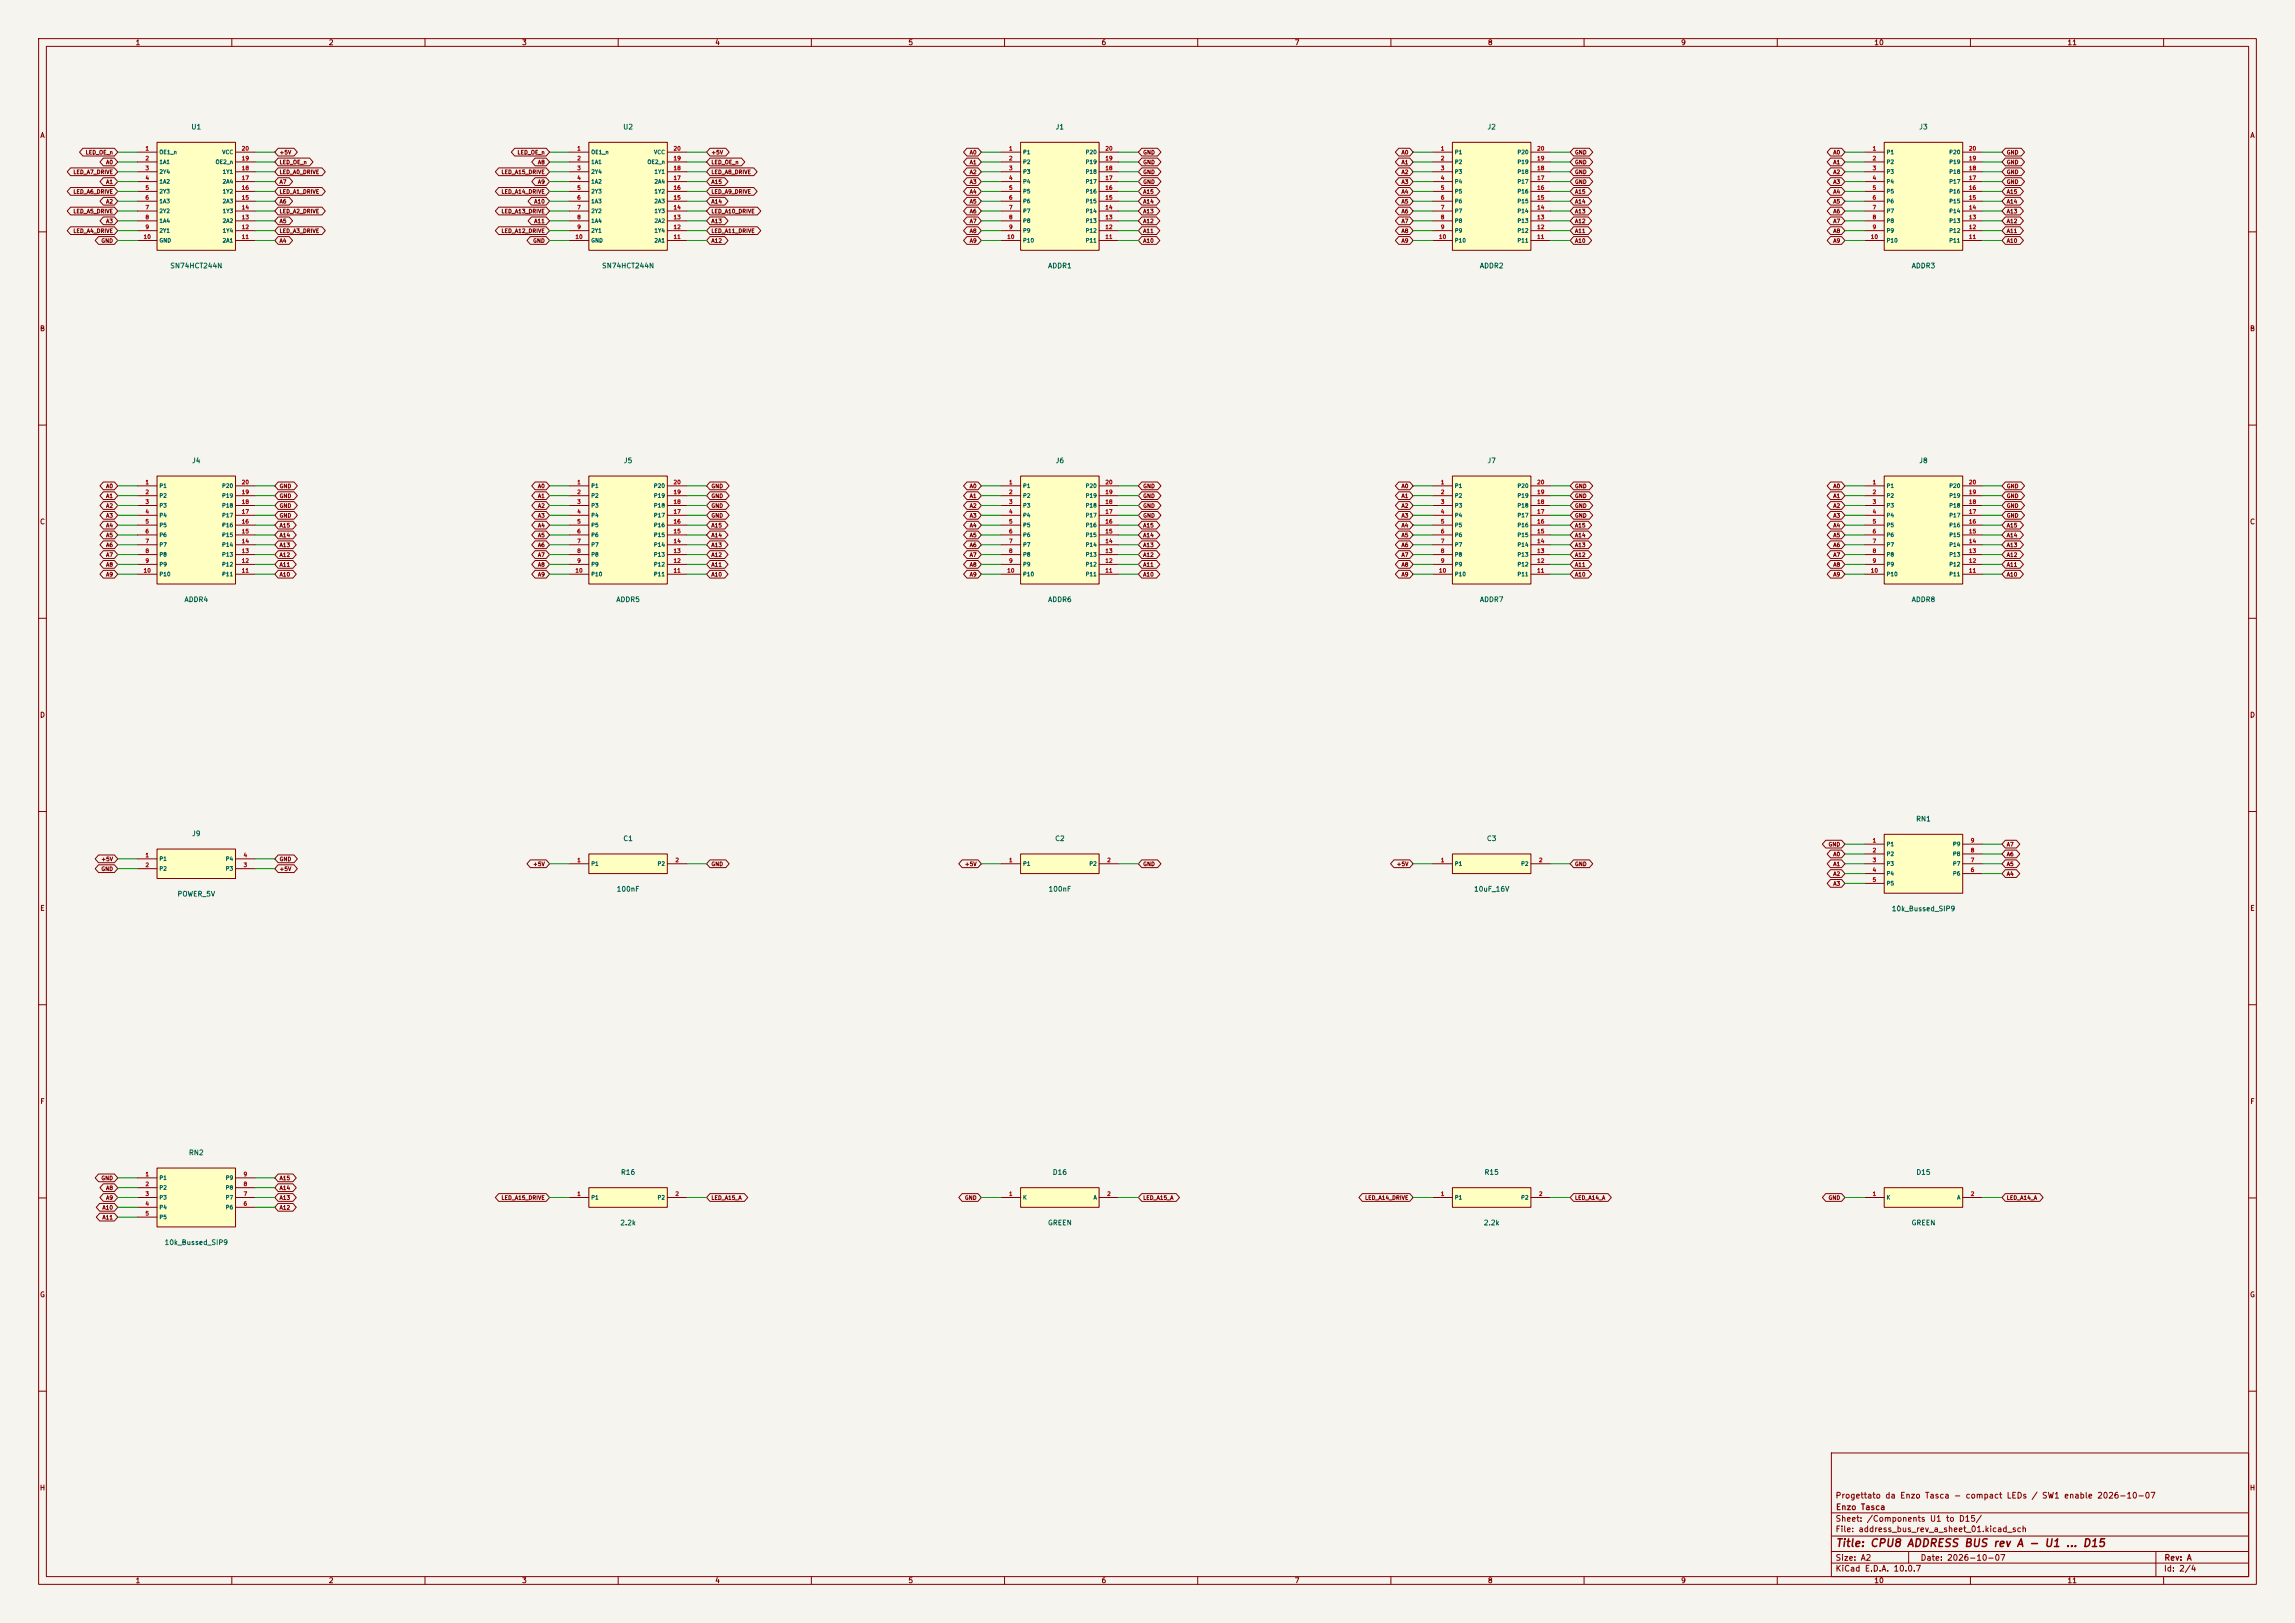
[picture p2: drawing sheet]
<svg xmlns="http://www.w3.org/2000/svg" width="594mm" height="420mm" viewBox="0 0 594 420" stroke-linecap="round" stroke-linejoin="round" font-family="sans-serif">
<defs><g id="words">
<text font-size="2" fill="#840000" x="475" y="400.8">Title: CPU8 ADDRESS BUS rev A - U1 ... D15</text>
<g font-size="1.5" fill="#840000">
<text x="475" y="388.1">Progettato da Enzo Tasca - compact LEDs / SW1 enable 2026-10-07</text>
<text x="475" y="394.1">Sheet: /Components U1 to D15/</text>
<text x="475.1" y="391.1">Enzo Tasca</text>
<text x="475" y="396.8">File: address_bus_rev_a_sheet_01.kicad_sch</text>
<text x="475" y="407">KiCad E.D.A. 10.0.7</text>
<text x="475" y="404.2">Size: A2</text>
<text x="497" y="404.2">Date: 2026-10-07</text>
<text x="560" y="407">Id: 2/4</text>
<text x="560.1" y="404.2">Rev: A</text>
</g>
<g font-size="1.3" fill="#840000">
<text x="35" y="12">1</text>
<text x="85" y="12">2</text>
<text x="135" y="12">3</text>
<text x="185" y="12">4</text>
<text x="235" y="12">5</text>
<text x="285" y="12">6</text>
<text x="335" y="12">7</text>
<text x="385" y="12">8</text>
<text x="435" y="12">9</text>
<text x="485" y="12">10</text>
<text x="535" y="12">11</text>
<text x="10.3" y="36">A</text>
<text x="582.3" y="36">A</text>
<text x="10.2" y="86">B</text>
<text x="582.2" y="86">B</text>
<text x="10.2" y="136">C</text>
<text x="582.2" y="136">C</text>
<text x="10.2" y="186">D</text>
<text x="582.2" y="186">D</text>
<text x="10.3" y="236">E</text>
<text x="582.3" y="236">E</text>
<text x="10.3" y="286">F</text>
<text x="582.3" y="286">F</text>
<text x="10.2" y="336">G</text>
<text x="582.2" y="336">G</text>
<text x="10.2" y="386">H</text>
<text x="582.2" y="386">H</text>
<text x="35" y="410">1</text>
<text x="85" y="410">2</text>
<text x="135" y="410">3</text>
<text x="185" y="410">4</text>
<text x="235" y="410">5</text>
<text x="285" y="410">6</text>
<text x="335" y="410">7</text>
<text x="385" y="410">8</text>
<text x="435" y="410">9</text>
<text x="485" y="410">10</text>
<text x="535" y="410">11</text>
</g>
<g font-size="1.3" fill="#006464">
<text x="49.4" y="33.8">U1</text>
<text x="161.2" y="33.8">U2</text>
<text x="273.1" y="33.8">J1</text>
<text x="384.9" y="33.8">J2</text>
<text x="496.6" y="33.8">J3</text>
<text x="43.9" y="69.7">SN74HCT244N</text>
<text x="155.7" y="69.7">SN74HCT244N</text>
<text x="271.1" y="69.7">ADDR1</text>
<text x="382.9" y="69.7">ADDR2</text>
<text x="494.7" y="69.7">ADDR3</text>
<text x="49.6" y="120.2">J4</text>
<text x="161.3" y="120.2">J5</text>
<text x="273.1" y="120.2">J6</text>
<text x="384.9" y="120.2">J7</text>
<text x="496.6" y="120.2">J8</text>
<text x="47.6" y="156.1">ADDR4</text>
<text x="159.4" y="156.1">ADDR5</text>
<text x="271.1" y="156.1">ADDR6</text>
<text x="382.9" y="156.1">ADDR7</text>
<text x="494.7" y="156.1">ADDR8</text>
<text x="495.8" y="212.9">RN1</text>
<text x="49.6" y="216.7">J9</text>
<text x="161.2" y="217.9">C1</text>
<text x="273" y="217.9">C2</text>
<text x="384.7" y="217.9">C3</text>
<text x="45.8" y="232.3">POWER_5V</text>
<text x="159.5" y="231">100nF</text>
<text x="271.3" y="231">100nF</text>
<text x="381.4" y="231">10uF_16V</text>
<text x="489.5" y="236.1">10k_Bussed_SIP9</text>
<text x="48.8" y="299.2">RN2</text>
<text x="160.6" y="304.3">R16</text>
<text x="272.3" y="304.3">D16</text>
<text x="384.1" y="304.3">R15</text>
<text x="495.9" y="304.3">D15</text>
<text x="160.4" y="317.4">2.2k</text>
<text x="271.1" y="317.4">GREEN</text>
<text x="383.9" y="317.4">2.2k</text>
<text x="494.6" y="317.4">GREEN</text>
<text x="42.5" y="322.5">10k_Bussed_SIP9</text>
</g>
<g font-size="1" fill="#840000">
<text x="22.1" y="40.2">LED_OE_n</text>
<text x="72.2" y="40.2">+5V</text>
<text x="133.8" y="40.2">LED_OE_n</text>
<text x="184" y="40.2">+5V</text>
<text x="250.9" y="40.2">A0</text>
<text x="295.8" y="40.2">GND</text>
<text x="362.6" y="40.2">A0</text>
<text x="407.5" y="40.2">GND</text>
<text x="474.4" y="40.2">A0</text>
<text x="519.3" y="40.2">GND</text>
<text x="18.9" y="45.3">LED_A7_DRIVE</text>
<text x="27.3" y="42.7">A0</text>
<text x="27.3" y="47.8">A1</text>
<text x="72.2" y="47.8">A7</text>
<text x="72.2" y="45.3">LED_A0_DRIVE</text>
<text x="72.2" y="42.7">LED_OE_n</text>
<text x="129.7" y="45.3">LED_A15_DRIVE</text>
<text x="139.1" y="42.7">A8</text>
<text x="139.1" y="47.8">A9</text>
<text x="184" y="47.8">A15</text>
<text x="184" y="45.3">LED_A8_DRIVE</text>
<text x="184" y="42.7">LED_OE_n</text>
<text x="250.9" y="47.8">A3</text>
<text x="250.9" y="45.3">A2</text>
<text x="250.9" y="42.7">A1</text>
<text x="295.8" y="47.8">GND</text>
<text x="295.8" y="45.3">GND</text>
<text x="295.8" y="42.7">GND</text>
<text x="362.6" y="42.7">A1</text>
<text x="362.6" y="45.3">A2</text>
<text x="362.6" y="47.8">A3</text>
<text x="407.5" y="42.7">GND</text>
<text x="407.5" y="45.3">GND</text>
<text x="407.5" y="47.8">GND</text>
<text x="474.4" y="47.8">A3</text>
<text x="474.4" y="45.3">A2</text>
<text x="474.4" y="42.7">A1</text>
<text x="519.3" y="42.7">GND</text>
<text x="519.3" y="45.3">GND</text>
<text x="519.3" y="47.8">GND</text>
<text x="18.9" y="50.4">LED_A6_DRIVE</text>
<text x="27.3" y="52.9">A2</text>
<text x="72.2" y="52.9">A6</text>
<text x="72.2" y="50.4">LED_A1_DRIVE</text>
<text x="129.7" y="50.4">LED_A14_DRIVE</text>
<text x="138.2" y="52.9">A10</text>
<text x="184" y="52.9">A14</text>
<text x="184" y="50.4">LED_A9_DRIVE</text>
<text x="250.9" y="52.9">A5</text>
<text x="250.9" y="50.4">A4</text>
<text x="295.8" y="52.9">A14</text>
<text x="295.8" y="50.4">A15</text>
<text x="362.6" y="50.4">A4</text>
<text x="362.6" y="52.9">A5</text>
<text x="407.5" y="50.4">A15</text>
<text x="407.5" y="52.9">A14</text>
<text x="474.4" y="52.9">A5</text>
<text x="474.4" y="50.4">A4</text>
<text x="519.3" y="50.4">A15</text>
<text x="519.3" y="52.9">A14</text>
<text x="18.9" y="55.4">LED_A5_DRIVE</text>
<text x="27.3" y="58">A3</text>
<text x="72.2" y="58">A5</text>
<text x="72.2" y="55.4">LED_A2_DRIVE</text>
<text x="129.7" y="55.4">LED_A13_DRIVE</text>
<text x="138.2" y="58">A11</text>
<text x="184" y="58">A13</text>
<text x="184" y="55.4">LED_A10_DRIVE</text>
<text x="250.9" y="58">A7</text>
<text x="250.9" y="55.4">A6</text>
<text x="295.8" y="58">A12</text>
<text x="295.8" y="55.4">A13</text>
<text x="362.6" y="55.4">A6</text>
<text x="362.6" y="58">A7</text>
<text x="407.5" y="58">A12</text>
<text x="407.5" y="55.4">A13</text>
<text x="474.4" y="58">A7</text>
<text x="474.4" y="55.4">A6</text>
<text x="519.3" y="55.4">A13</text>
<text x="519.3" y="58">A12</text>
<text x="18.9" y="60.5">LED_A4_DRIVE</text>
<text x="26.1" y="63.1">GND</text>
<text x="72.2" y="63.1">A4</text>
<text x="72.2" y="60.5">LED_A3_DRIVE</text>
<text x="129.7" y="60.5">LED_A12_DRIVE</text>
<text x="137.9" y="63.1">GND</text>
<text x="184" y="63.1">A12</text>
<text x="184" y="60.5">LED_A11_DRIVE</text>
<text x="250.9" y="60.5">A8</text>
<text x="250.9" y="63.1">A9</text>
<text x="295.8" y="63.1">A10</text>
<text x="295.8" y="60.5">A11</text>
<text x="362.6" y="60.5">A8</text>
<text x="362.6" y="63.1">A9</text>
<text x="407.5" y="63.1">A10</text>
<text x="407.5" y="60.5">A11</text>
<text x="474.4" y="63.1">A9</text>
<text x="474.4" y="60.5">A8</text>
<text x="519.3" y="60.5">A11</text>
<text x="519.3" y="63.1">A10</text>
<text x="27.3" y="126.6">A0</text>
<text x="27.3" y="129.1">A1</text>
<text x="27.3" y="131.6">A2</text>
<text x="72.2" y="131.6">GND</text>
<text x="72.2" y="129.1">GND</text>
<text x="72.2" y="126.6">GND</text>
<text x="139.1" y="126.6">A0</text>
<text x="139.1" y="129.1">A1</text>
<text x="139.1" y="131.6">A2</text>
<text x="184" y="129.1">GND</text>
<text x="184" y="131.6">GND</text>
<text x="184" y="126.6">GND</text>
<text x="250.9" y="126.6">A0</text>
<text x="250.9" y="129.1">A1</text>
<text x="250.9" y="131.6">A2</text>
<text x="295.8" y="131.6">GND</text>
<text x="295.8" y="129.1">GND</text>
<text x="295.8" y="126.6">GND</text>
<text x="362.6" y="131.6">A2</text>
<text x="362.6" y="129.1">A1</text>
<text x="362.6" y="126.6">A0</text>
<text x="407.5" y="131.6">GND</text>
<text x="407.5" y="126.6">GND</text>
<text x="407.5" y="129.1">GND</text>
<text x="474.4" y="131.6">A2</text>
<text x="474.4" y="126.6">A0</text>
<text x="474.4" y="129.1">A1</text>
<text x="519.3" y="131.6">GND</text>
<text x="519.3" y="126.6">GND</text>
<text x="519.3" y="129.1">GND</text>
<text x="27.3" y="134.2">A3</text>
<text x="27.3" y="136.7">A4</text>
<text x="72.2" y="136.7">A15</text>
<text x="72.2" y="134.2">GND</text>
<text x="139.1" y="134.2">A3</text>
<text x="139.1" y="136.7">A4</text>
<text x="184" y="134.2">GND</text>
<text x="184" y="136.7">A15</text>
<text x="250.9" y="134.2">A3</text>
<text x="250.9" y="136.7">A4</text>
<text x="295.8" y="136.7">A15</text>
<text x="295.8" y="134.2">GND</text>
<text x="362.6" y="136.7">A4</text>
<text x="362.6" y="134.2">A3</text>
<text x="407.5" y="134.2">GND</text>
<text x="407.5" y="136.7">A15</text>
<text x="474.4" y="134.2">A3</text>
<text x="474.4" y="136.7">A4</text>
<text x="519.3" y="134.2">GND</text>
<text x="519.3" y="136.7">A15</text>
<text x="27.3" y="139.3">A5</text>
<text x="27.3" y="141.8">A6</text>
<text x="72.2" y="141.8">A13</text>
<text x="72.2" y="139.3">A14</text>
<text x="139.1" y="139.3">A5</text>
<text x="139.1" y="141.8">A6</text>
<text x="184" y="139.3">A14</text>
<text x="184" y="141.8">A13</text>
<text x="250.9" y="139.3">A5</text>
<text x="250.9" y="141.8">A6</text>
<text x="295.8" y="141.8">A13</text>
<text x="295.8" y="139.3">A14</text>
<text x="362.6" y="141.8">A6</text>
<text x="362.6" y="139.3">A5</text>
<text x="407.5" y="139.3">A14</text>
<text x="407.5" y="141.8">A13</text>
<text x="474.4" y="141.8">A6</text>
<text x="474.4" y="139.3">A5</text>
<text x="519.3" y="139.3">A14</text>
<text x="519.3" y="141.8">A13</text>
<text x="27.3" y="144.3">A7</text>
<text x="27.3" y="146.9">A8</text>
<text x="27.3" y="149.4">A9</text>
<text x="72.2" y="149.4">A10</text>
<text x="72.2" y="146.9">A11</text>
<text x="72.2" y="144.3">A12</text>
<text x="139.1" y="144.3">A7</text>
<text x="139.1" y="146.9">A8</text>
<text x="139.1" y="149.4">A9</text>
<text x="184" y="144.3">A12</text>
<text x="184" y="146.9">A11</text>
<text x="184" y="149.4">A10</text>
<text x="250.9" y="144.3">A7</text>
<text x="250.9" y="146.9">A8</text>
<text x="250.9" y="149.4">A9</text>
<text x="295.8" y="149.4">A10</text>
<text x="295.8" y="146.9">A11</text>
<text x="295.8" y="144.3">A12</text>
<text x="362.6" y="149.4">A9</text>
<text x="362.6" y="146.9">A8</text>
<text x="362.6" y="144.3">A7</text>
<text x="407.5" y="149.4">A10</text>
<text x="407.5" y="144.3">A12</text>
<text x="407.5" y="146.9">A11</text>
<text x="474.4" y="144.3">A7</text>
<text x="474.4" y="149.4">A9</text>
<text x="474.4" y="146.9">A8</text>
<text x="519.3" y="144.3">A12</text>
<text x="519.3" y="146.9">A11</text>
<text x="519.3" y="149.4">A10</text>
<text x="473.1" y="219.3">GND</text>
<text x="474.4" y="221.8">A0</text>
<text x="519.3" y="219.3">A7</text>
<text x="519.3" y="221.8">A6</text>
<text x="26.1" y="223.1">+5V</text>
<text x="26.1" y="225.6">GND</text>
<text x="72.2" y="223.1">GND</text>
<text x="72.2" y="225.6">+5V</text>
<text x="137.9" y="224.3">+5V</text>
<text x="184" y="224.3">GND</text>
<text x="249.6" y="224.3">+5V</text>
<text x="295.8" y="224.3">GND</text>
<text x="361.4" y="224.3">+5V</text>
<text x="407.5" y="224.3">GND</text>
<text x="474.4" y="226.9">A2</text>
<text x="474.4" y="224.3">A1</text>
<text x="519.3" y="226.9">A4</text>
<text x="519.3" y="224.3">A5</text>
<text x="474.4" y="229.4">A3</text>
<text x="26.1" y="305.6">GND</text>
<text x="72.2" y="305.6">A15</text>
<text x="27.3" y="310.7">A9</text>
<text x="27.3" y="308.2">A8</text>
<text x="72.2" y="308.2">A14</text>
<text x="72.2" y="310.7">A13</text>
<text x="129.7" y="310.7">LED_A15_DRIVE</text>
<text x="184" y="310.7">LED_A15_A</text>
<text x="249.6" y="310.7">GND</text>
<text x="295.8" y="310.7">LED_A15_A</text>
<text x="353.2" y="310.7">LED_A14_DRIVE</text>
<text x="407.5" y="310.7">LED_A14_A</text>
<text x="473.1" y="310.7">GND</text>
<text x="519.3" y="310.7">LED_A14_A</text>
<text x="26.4" y="315.8">A11</text>
<text x="26.4" y="313.2">A10</text>
<text x="72.2" y="313.2">A12</text>
</g>
<g font-size="1" fill="#a90000">
<text x="37.5" y="39.2">1</text>
<text x="37.5" y="41.7">2</text>
<text x="62.4" y="41.7">19</text>
<text x="62.4" y="39.2">20</text>
<text x="149.3" y="39.2">1</text>
<text x="149.3" y="41.7">2</text>
<text x="174.2" y="41.7">19</text>
<text x="174.2" y="39.2">20</text>
<text x="261" y="39.2">1</text>
<text x="261" y="41.7">2</text>
<text x="286" y="41.7">19</text>
<text x="286" y="39.2">20</text>
<text x="372.8" y="39.2">1</text>
<text x="372.8" y="41.7">2</text>
<text x="397.7" y="41.7">19</text>
<text x="397.7" y="39.2">20</text>
<text x="484.6" y="39.2">1</text>
<text x="484.6" y="41.7">2</text>
<text x="509.5" y="41.7">19</text>
<text x="509.5" y="39.2">20</text>
<text x="37.5" y="44.3">3</text>
<text x="37.5" y="46.8">4</text>
<text x="62.4" y="46.8">17</text>
<text x="62.4" y="44.3">18</text>
<text x="149.3" y="44.3">3</text>
<text x="149.3" y="46.8">4</text>
<text x="174.2" y="46.8">17</text>
<text x="174.2" y="44.3">18</text>
<text x="261" y="44.3">3</text>
<text x="261" y="46.8">4</text>
<text x="286" y="46.8">17</text>
<text x="286" y="44.3">18</text>
<text x="372.8" y="44.3">3</text>
<text x="372.8" y="46.8">4</text>
<text x="397.7" y="46.8">17</text>
<text x="397.7" y="44.3">18</text>
<text x="484.6" y="44.3">3</text>
<text x="484.6" y="46.8">4</text>
<text x="509.5" y="46.8">17</text>
<text x="509.5" y="44.3">18</text>
<text x="37.5" y="49.3">5</text>
<text x="37.5" y="51.9">6</text>
<text x="62.4" y="51.9">15</text>
<text x="62.4" y="49.3">16</text>
<text x="149.3" y="49.3">5</text>
<text x="149.3" y="51.9">6</text>
<text x="174.2" y="51.9">15</text>
<text x="174.2" y="49.3">16</text>
<text x="261" y="49.3">5</text>
<text x="261" y="51.9">6</text>
<text x="286" y="51.9">15</text>
<text x="286" y="49.3">16</text>
<text x="372.8" y="49.3">5</text>
<text x="372.8" y="51.9">6</text>
<text x="397.7" y="51.9">15</text>
<text x="397.7" y="49.3">16</text>
<text x="484.6" y="49.3">5</text>
<text x="484.6" y="51.9">6</text>
<text x="509.5" y="51.9">15</text>
<text x="509.5" y="49.3">16</text>
<text x="37.5" y="54.4">7</text>
<text x="37.5" y="57">8</text>
<text x="37.5" y="59.5">9</text>
<text x="62.4" y="59.5">12</text>
<text x="62.4" y="57">13</text>
<text x="62.4" y="54.4">14</text>
<text x="149.3" y="54.4">7</text>
<text x="149.3" y="57">8</text>
<text x="149.3" y="59.5">9</text>
<text x="174.2" y="59.5">12</text>
<text x="174.2" y="57">13</text>
<text x="174.2" y="54.4">14</text>
<text x="261" y="54.4">7</text>
<text x="261" y="57">8</text>
<text x="261" y="59.5">9</text>
<text x="286" y="59.5">12</text>
<text x="286" y="57">13</text>
<text x="286" y="54.4">14</text>
<text x="372.8" y="54.4">7</text>
<text x="372.8" y="57">8</text>
<text x="372.8" y="59.5">9</text>
<text x="397.7" y="59.5">12</text>
<text x="397.7" y="57">13</text>
<text x="397.7" y="54.4">14</text>
<text x="484.6" y="54.4">7</text>
<text x="484.6" y="57">8</text>
<text x="484.6" y="59.5">9</text>
<text x="509.5" y="59.5">12</text>
<text x="509.5" y="57">13</text>
<text x="509.5" y="54.4">14</text>
<text x="37" y="62">10</text>
<text x="62.4" y="62">11</text>
<text x="148.8" y="62">10</text>
<text x="174.2" y="62">11</text>
<text x="260.6" y="62">10</text>
<text x="286" y="62">11</text>
<text x="372.3" y="62">10</text>
<text x="397.7" y="62">11</text>
<text x="484.1" y="62">10</text>
<text x="509.5" y="62">11</text>
<text x="37.5" y="125.5">1</text>
<text x="62.4" y="125.5">20</text>
<text x="149.3" y="125.5">1</text>
<text x="174.2" y="125.5">20</text>
<text x="261" y="125.5">1</text>
<text x="286" y="125.5">20</text>
<text x="372.8" y="125.5">1</text>
<text x="397.7" y="125.5">20</text>
<text x="484.6" y="125.5">1</text>
<text x="509.5" y="125.5">20</text>
<text x="37.5" y="128.1">2</text>
<text x="37.5" y="130.6">3</text>
<text x="62.4" y="130.6">18</text>
<text x="62.4" y="128.1">19</text>
<text x="149.3" y="128.1">2</text>
<text x="149.3" y="130.6">3</text>
<text x="174.2" y="130.6">18</text>
<text x="174.2" y="128.1">19</text>
<text x="261" y="128.1">2</text>
<text x="261" y="130.6">3</text>
<text x="286" y="130.6">18</text>
<text x="286" y="128.1">19</text>
<text x="372.8" y="128.1">2</text>
<text x="372.8" y="130.6">3</text>
<text x="397.7" y="130.6">18</text>
<text x="397.7" y="128.1">19</text>
<text x="484.6" y="128.1">2</text>
<text x="484.6" y="130.6">3</text>
<text x="509.5" y="130.6">18</text>
<text x="509.5" y="128.1">19</text>
<text x="37.5" y="133.2">4</text>
<text x="37.5" y="135.7">5</text>
<text x="62.4" y="135.7">16</text>
<text x="62.4" y="133.2">17</text>
<text x="149.3" y="133.2">4</text>
<text x="149.3" y="135.7">5</text>
<text x="174.2" y="135.7">16</text>
<text x="174.2" y="133.2">17</text>
<text x="261" y="133.2">4</text>
<text x="261" y="135.7">5</text>
<text x="286" y="135.7">16</text>
<text x="286" y="133.2">17</text>
<text x="372.8" y="133.2">4</text>
<text x="372.8" y="135.7">5</text>
<text x="397.7" y="135.7">16</text>
<text x="397.7" y="133.2">17</text>
<text x="484.6" y="133.2">4</text>
<text x="484.6" y="135.7">5</text>
<text x="509.5" y="135.7">16</text>
<text x="509.5" y="133.2">17</text>
<text x="37.5" y="138.2">6</text>
<text x="37.5" y="140.8">7</text>
<text x="37.5" y="143.3">8</text>
<text x="62.4" y="143.3">13</text>
<text x="62.4" y="140.8">14</text>
<text x="62.4" y="138.2">15</text>
<text x="149.3" y="138.2">6</text>
<text x="149.3" y="140.8">7</text>
<text x="149.3" y="143.3">8</text>
<text x="174.2" y="143.3">13</text>
<text x="174.2" y="140.8">14</text>
<text x="174.2" y="138.2">15</text>
<text x="261" y="138.2">6</text>
<text x="261" y="140.8">7</text>
<text x="261" y="143.3">8</text>
<text x="286" y="143.3">13</text>
<text x="286" y="140.8">14</text>
<text x="286" y="138.2">15</text>
<text x="372.8" y="138.2">6</text>
<text x="372.8" y="140.8">7</text>
<text x="372.8" y="143.3">8</text>
<text x="397.7" y="143.3">13</text>
<text x="397.7" y="140.8">14</text>
<text x="397.7" y="138.2">15</text>
<text x="484.6" y="138.2">6</text>
<text x="484.6" y="140.8">7</text>
<text x="484.6" y="143.3">8</text>
<text x="509.5" y="143.3">13</text>
<text x="509.5" y="140.8">14</text>
<text x="509.5" y="138.2">15</text>
<text x="37" y="148.4">10</text>
<text x="37.5" y="145.9">9</text>
<text x="62.4" y="148.4">11</text>
<text x="62.4" y="145.9">12</text>
<text x="148.8" y="148.4">10</text>
<text x="149.3" y="145.9">9</text>
<text x="174.2" y="148.4">11</text>
<text x="174.2" y="145.9">12</text>
<text x="260.6" y="148.4">10</text>
<text x="261" y="145.9">9</text>
<text x="286" y="148.4">11</text>
<text x="286" y="145.9">12</text>
<text x="372.3" y="148.4">10</text>
<text x="372.8" y="145.9">9</text>
<text x="397.7" y="148.4">11</text>
<text x="397.7" y="145.9">12</text>
<text x="484.1" y="148.4">10</text>
<text x="484.6" y="145.9">9</text>
<text x="509.5" y="148.4">11</text>
<text x="509.5" y="145.9">12</text>
<text x="484.6" y="218.3">1</text>
<text x="484.6" y="220.8">2</text>
<text x="510" y="220.8">8</text>
<text x="510" y="218.3">9</text>
<text x="37.5" y="222.1">1</text>
<text x="37.5" y="224.6">2</text>
<text x="62.9" y="224.6">3</text>
<text x="62.9" y="222.1">4</text>
<text x="149.3" y="223.3">1</text>
<text x="174.7" y="223.3">2</text>
<text x="261" y="223.3">1</text>
<text x="286.4" y="223.3">2</text>
<text x="372.8" y="223.3">1</text>
<text x="398.2" y="223.3">2</text>
<text x="484.6" y="223.3">3</text>
<text x="484.6" y="225.9">4</text>
<text x="510" y="225.9">6</text>
<text x="510" y="223.3">7</text>
<text x="484.6" y="228.4">5</text>
<text x="37.5" y="304.6">1</text>
<text x="62.9" y="304.6">9</text>
<text x="37.5" y="307.2">2</text>
<text x="37.5" y="309.7">3</text>
<text x="62.9" y="309.7">7</text>
<text x="62.9" y="307.2">8</text>
<text x="149.3" y="309.7">1</text>
<text x="174.7" y="309.7">2</text>
<text x="261" y="309.7">1</text>
<text x="286.4" y="309.7">2</text>
<text x="372.8" y="309.7">1</text>
<text x="398.2" y="309.7">2</text>
<text x="484.6" y="309.7">1</text>
<text x="510" y="309.7">2</text>
<text x="37.5" y="312.2">4</text>
<text x="37.5" y="314.8">5</text>
<text x="62.9" y="312.2">6</text>
</g>
<g font-size="1" fill="#006464">
<text x="41.1" y="40.1">OE1_n</text>
<text x="57.4" y="40.1">VCC</text>
<text x="152.9" y="40.1">OE1_n</text>
<text x="169.2" y="40.1">VCC</text>
<text x="264.7" y="40.1">P1</text>
<text x="280.9" y="40.1">P20</text>
<text x="376.4" y="40.1">P1</text>
<text x="392.6" y="40.1">P20</text>
<text x="488.2" y="40.1">P1</text>
<text x="504.4" y="40.1">P20</text>
<text x="41.1" y="42.7">1A1</text>
<text x="41.1" y="45.2">2Y4</text>
<text x="41.1" y="47.7">1A2</text>
<text x="55.7" y="42.7">OE2_n</text>
<text x="57.5" y="47.7">2A4</text>
<text x="57.5" y="45.2">1Y1</text>
<text x="152.9" y="42.7">1A1</text>
<text x="152.9" y="45.2">2Y4</text>
<text x="152.9" y="47.7">1A2</text>
<text x="167.4" y="42.7">OE2_n</text>
<text x="169.3" y="47.7">2A4</text>
<text x="169.3" y="45.2">1Y1</text>
<text x="264.7" y="42.7">P2</text>
<text x="264.7" y="45.2">P3</text>
<text x="264.7" y="47.7">P4</text>
<text x="280.9" y="47.7">P17</text>
<text x="280.9" y="45.2">P18</text>
<text x="280.9" y="42.7">P19</text>
<text x="376.4" y="42.7">P2</text>
<text x="376.4" y="45.2">P3</text>
<text x="376.4" y="47.7">P4</text>
<text x="392.6" y="47.7">P17</text>
<text x="392.6" y="45.2">P18</text>
<text x="392.6" y="42.7">P19</text>
<text x="488.2" y="42.7">P2</text>
<text x="488.2" y="45.2">P3</text>
<text x="488.2" y="47.7">P4</text>
<text x="504.4" y="47.7">P17</text>
<text x="504.4" y="45.2">P18</text>
<text x="504.4" y="42.7">P19</text>
<text x="41.1" y="50.3">2Y3</text>
<text x="41.1" y="52.8">1A3</text>
<text x="57.5" y="52.8">2A3</text>
<text x="57.5" y="50.3">1Y2</text>
<text x="152.9" y="50.3">2Y3</text>
<text x="152.9" y="52.8">1A3</text>
<text x="169.3" y="52.8">2A3</text>
<text x="169.3" y="50.3">1Y2</text>
<text x="264.7" y="50.3">P5</text>
<text x="264.7" y="52.8">P6</text>
<text x="280.9" y="52.8">P15</text>
<text x="280.9" y="50.3">P16</text>
<text x="376.4" y="50.3">P5</text>
<text x="376.4" y="52.8">P6</text>
<text x="392.6" y="52.8">P15</text>
<text x="392.6" y="50.3">P16</text>
<text x="488.2" y="50.3">P5</text>
<text x="488.2" y="52.8">P6</text>
<text x="504.4" y="52.8">P15</text>
<text x="504.4" y="50.3">P16</text>
<text x="41.1" y="55.4">2Y2</text>
<text x="41.1" y="57.9">1A4</text>
<text x="57.5" y="57.9">2A2</text>
<text x="57.5" y="55.4">1Y3</text>
<text x="152.9" y="55.4">2Y2</text>
<text x="152.9" y="57.9">1A4</text>
<text x="169.3" y="57.9">2A2</text>
<text x="169.3" y="55.4">1Y3</text>
<text x="264.7" y="55.4">P7</text>
<text x="264.7" y="57.9">P8</text>
<text x="280.9" y="57.9">P13</text>
<text x="280.9" y="55.4">P14</text>
<text x="376.4" y="55.4">P7</text>
<text x="376.4" y="57.9">P8</text>
<text x="392.6" y="57.9">P13</text>
<text x="392.6" y="55.4">P14</text>
<text x="488.2" y="55.4">P7</text>
<text x="488.2" y="57.9">P8</text>
<text x="504.4" y="57.9">P13</text>
<text x="504.4" y="55.4">P14</text>
<text x="41.1" y="60.4">2Y1</text>
<text x="41.1" y="63">GND</text>
<text x="57.5" y="63">2A1</text>
<text x="57.5" y="60.4">1Y4</text>
<text x="152.9" y="60.4">2Y1</text>
<text x="152.9" y="63">GND</text>
<text x="169.3" y="63">2A1</text>
<text x="169.3" y="60.4">1Y4</text>
<text x="264.7" y="60.4">P9</text>
<text x="264.7" y="63">P10</text>
<text x="280.9" y="63">P11</text>
<text x="280.9" y="60.4">P12</text>
<text x="376.4" y="60.4">P9</text>
<text x="376.4" y="63">P10</text>
<text x="392.6" y="63">P11</text>
<text x="392.6" y="60.4">P12</text>
<text x="488.2" y="60.4">P9</text>
<text x="488.2" y="63">P10</text>
<text x="504.4" y="63">P11</text>
<text x="504.4" y="60.4">P12</text>
<text x="41.1" y="126.5">P1</text>
<text x="41.1" y="129">P2</text>
<text x="41.1" y="131.6">P3</text>
<text x="57.4" y="131.6">P18</text>
<text x="57.4" y="129">P19</text>
<text x="57.4" y="126.5">P20</text>
<text x="152.9" y="126.5">P1</text>
<text x="152.9" y="129">P2</text>
<text x="152.9" y="131.6">P3</text>
<text x="169.1" y="131.6">P18</text>
<text x="169.1" y="129">P19</text>
<text x="169.1" y="126.5">P20</text>
<text x="264.7" y="126.5">P1</text>
<text x="264.7" y="129">P2</text>
<text x="264.7" y="131.6">P3</text>
<text x="280.9" y="131.6">P18</text>
<text x="280.9" y="129">P19</text>
<text x="280.9" y="126.5">P20</text>
<text x="376.4" y="126.5">P1</text>
<text x="376.4" y="129">P2</text>
<text x="376.4" y="131.6">P3</text>
<text x="392.6" y="131.6">P18</text>
<text x="392.6" y="129">P19</text>
<text x="392.6" y="126.5">P20</text>
<text x="488.2" y="126.5">P1</text>
<text x="488.2" y="129">P2</text>
<text x="488.2" y="131.6">P3</text>
<text x="504.4" y="131.6">P18</text>
<text x="504.4" y="129">P19</text>
<text x="504.4" y="126.5">P20</text>
<text x="41.1" y="134.1">P4</text>
<text x="41.1" y="136.6">P5</text>
<text x="57.4" y="136.6">P16</text>
<text x="57.4" y="134.1">P17</text>
<text x="152.9" y="134.1">P4</text>
<text x="152.9" y="136.6">P5</text>
<text x="169.1" y="136.6">P16</text>
<text x="169.1" y="134.1">P17</text>
<text x="264.7" y="134.1">P4</text>
<text x="264.7" y="136.6">P5</text>
<text x="280.9" y="136.6">P16</text>
<text x="280.9" y="134.1">P17</text>
<text x="376.4" y="134.1">P4</text>
<text x="376.4" y="136.6">P5</text>
<text x="392.6" y="136.6">P16</text>
<text x="392.6" y="134.1">P17</text>
<text x="488.2" y="134.1">P4</text>
<text x="488.2" y="136.6">P5</text>
<text x="504.4" y="136.6">P16</text>
<text x="504.4" y="134.1">P17</text>
<text x="41.1" y="139.2">P6</text>
<text x="41.1" y="141.7">P7</text>
<text x="57.4" y="141.7">P14</text>
<text x="57.4" y="139.2">P15</text>
<text x="152.9" y="139.2">P6</text>
<text x="152.9" y="141.7">P7</text>
<text x="169.1" y="141.7">P14</text>
<text x="169.1" y="139.2">P15</text>
<text x="264.7" y="139.2">P6</text>
<text x="264.7" y="141.7">P7</text>
<text x="280.9" y="141.7">P14</text>
<text x="280.9" y="139.2">P15</text>
<text x="376.4" y="139.2">P6</text>
<text x="376.4" y="141.7">P7</text>
<text x="392.6" y="141.7">P14</text>
<text x="392.6" y="139.2">P15</text>
<text x="488.2" y="139.2">P6</text>
<text x="488.2" y="141.7">P7</text>
<text x="504.4" y="141.7">P14</text>
<text x="504.4" y="139.2">P15</text>
<text x="41.1" y="144.3">P8</text>
<text x="41.1" y="146.8">P9</text>
<text x="41.1" y="149.3">P10</text>
<text x="57.4" y="149.3">P11</text>
<text x="57.4" y="146.8">P12</text>
<text x="57.4" y="144.3">P13</text>
<text x="152.9" y="144.3">P8</text>
<text x="152.9" y="146.8">P9</text>
<text x="152.9" y="149.3">P10</text>
<text x="169.1" y="149.3">P11</text>
<text x="169.1" y="146.8">P12</text>
<text x="169.1" y="144.3">P13</text>
<text x="264.7" y="144.3">P8</text>
<text x="264.7" y="146.8">P9</text>
<text x="264.7" y="149.3">P10</text>
<text x="280.9" y="149.3">P11</text>
<text x="280.9" y="146.8">P12</text>
<text x="280.9" y="144.3">P13</text>
<text x="376.4" y="144.3">P8</text>
<text x="376.4" y="146.8">P9</text>
<text x="376.4" y="149.3">P10</text>
<text x="392.6" y="149.3">P11</text>
<text x="392.6" y="146.8">P12</text>
<text x="392.6" y="144.3">P13</text>
<text x="488.2" y="144.3">P8</text>
<text x="488.2" y="146.8">P9</text>
<text x="488.2" y="149.3">P10</text>
<text x="504.4" y="149.3">P11</text>
<text x="504.4" y="146.8">P12</text>
<text x="504.4" y="144.3">P13</text>
<text x="488.2" y="219.2">P1</text>
<text x="488.2" y="221.7">P2</text>
<text x="505.3" y="221.7">P8</text>
<text x="505.3" y="219.2">P9</text>
<text x="41.1" y="223">P1</text>
<text x="41.1" y="225.5">P2</text>
<text x="58.3" y="225.5">P3</text>
<text x="58.3" y="223">P4</text>
<text x="152.9" y="224.3">P1</text>
<text x="170.1" y="224.3">P2</text>
<text x="264.7" y="224.3">P1</text>
<text x="281.8" y="224.3">P2</text>
<text x="376.4" y="224.3">P1</text>
<text x="393.6" y="224.3">P2</text>
<text x="488.2" y="224.3">P3</text>
<text x="488.2" y="226.8">P4</text>
<text x="505.3" y="226.8">P6</text>
<text x="505.3" y="224.3">P7</text>
<text x="488.2" y="229.4">P5</text>
<text x="41.1" y="305.6">P1</text>
<text x="58.3" y="305.6">P9</text>
<text x="41.1" y="308.1">P2</text>
<text x="41.1" y="310.6">P3</text>
<text x="58.3" y="310.6">P7</text>
<text x="58.3" y="308.1">P8</text>
<text x="152.9" y="310.6">P1</text>
<text x="170.1" y="310.6">P2</text>
<text x="264.7" y="310.6">K</text>
<text x="282.9" y="310.6">A</text>
<text x="376.4" y="310.6">P1</text>
<text x="393.6" y="310.6">P2</text>
<text x="488.2" y="310.6">K</text>
<text x="506.4" y="310.6">A</text>
<text x="41.1" y="313.2">P4</text>
<text x="41.1" y="315.7">P5</text>
<text x="58.3" y="313.2">P6</text>
</g>
</g></defs>
<path d="M0 0h594v420h-594z" fill="#f5f4ef" stroke="#f5f4ef" stroke-width=".26"/>
<g fill="none" stroke="#840000" stroke-width=".26">
<path d="M10 10h574v400h-574zM12 12h570v396h-570zM60 10v2M110 10v2M160 10v2M210 10v2M260 10v2M310 10v2M360 10v2M410 10v2M460 10v2M510 10v2"/>
<path d="M560 10v2M10 60h2M582 60h2M10 110h2M582 110h2M10 160h2M582 160h2M10 210h2M582 210h2M10 260h2M582 260h2M10 310h2"/>
<path d="M582 310h2M10 360h2M474 376h108v32h-108zM582 360h2M474 397.5h108M474 391.5h108M60 408v2M110 408v2M160 408v2M210 408v2M260 408v2M310 408v2"/>
<path d="M360 408v2M410 408v2M460 408v2M474 404.5h108M474 401.5h108M494 401.5v3M510 408v2M558 401.5v6.5M560 408v2"/>
</g>
<path d="M264.2 36.8h20.3v28h-20.3z" fill="#ffffc2"/>
<g fill="none" stroke="#840000" stroke-width=".26">
<path d="M259.1 39.4h5.1M264.2 36.8h20.3v28h-20.3zM284.5 39.4h5.1M259.1 41.9h5.1M259.1 44.5h5.1M259.1 47h5.1M259.1 49.5h5.1M259.1 52.1h5.1M259.1 54.6h5.1M259.1 57.2h5.1M259.1 59.7h5.1M284.5 41.9h5.1"/>
<path d="M284.5 44.5h5.1M284.5 47h5.1M284.5 49.5h5.1M284.5 52.1h5.1M284.5 54.6h5.1M284.5 57.2h5.1M284.5 59.7h5.1M259.1 62.2h5.1M284.5 62.2h5.1"/>
</g>
<path d="M487.7 215.9h20.3v15.2h-20.3z" fill="#ffffc2"/>
<path d="M482.6 218.4h5.1M487.7 215.9h20.3v15.2h-20.3zM508 218.4h5.1M482.6 221h5.1M482.6 223.5h5.1M482.6 226.1h5.1M482.6 228.6h5.1M508 221h5.1M508 223.5h5.1M508 226.1h5.1" fill="none" stroke="#840000" stroke-width=".26"/>
<path d="M487.7 123.2h20.3v27.9h-20.3z" fill="#ffffc2"/>
<g fill="none" stroke="#840000" stroke-width=".26">
<path d="M482.6 125.7h5.1M482.6 128.3h5.1M482.6 130.8h5.1M482.6 133.4h5.1M482.6 135.9h5.1M482.6 138.4h5.1M487.7 123.2h20.3v27.9h-20.3zM508 125.7h5.1M508 128.3h5.1M508 130.8h5.1M508 133.4h5.1M508 135.9h5.1"/>
<path d="M508 138.4h5.1M482.6 141h5.1M482.6 143.5h5.1M482.6 146.1h5.1M482.6 148.6h5.1M508 141h5.1M508 143.5h5.1M508 146.1h5.1M508 148.6h5.1"/>
</g>
<path d="M375.9 307.3h20.3v5.1h-20.3z" fill="#ffffc2"/>
<path d="M370.8 309.9h5.1M375.9 307.3h20.3v5.1h-20.3zM396.2 309.9h5.1" fill="none" stroke="#840000" stroke-width=".26"/>
<path d="M375.9 221h20.3v5.1h-20.3z" fill="#ffffc2"/>
<path d="M370.8 223.5h5.1M375.9 221h20.3v5.1h-20.3zM396.2 223.5h5.1" fill="none" stroke="#840000" stroke-width=".26"/>
<path d="M487.7 36.8h20.3v28h-20.3z" fill="#ffffc2"/>
<g fill="none" stroke="#840000" stroke-width=".26">
<path d="M482.6 39.4h5.1M487.7 36.8h20.3v28h-20.3zM508 39.4h5.1M482.6 41.9h5.1M482.6 44.5h5.1M482.6 47h5.1M482.6 49.5h5.1M482.6 52.1h5.1M482.6 54.6h5.1M482.6 57.2h5.1M482.6 59.7h5.1M508 41.9h5.1"/>
<path d="M508 44.5h5.1M508 47h5.1M508 49.5h5.1M508 52.1h5.1M508 54.6h5.1M508 57.2h5.1M508 59.7h5.1M482.6 62.2h5.1M508 62.2h5.1"/>
</g>
<path d="M264.2 307.3h20.3v5.1h-20.3z" fill="#ffffc2"/>
<path d="M259.1 309.9h5.1M264.2 307.3h20.3v5.1h-20.3zM284.5 309.9h5.1" fill="none" stroke="#840000" stroke-width=".26"/>
<path d="M264.2 221h20.3v5.1h-20.3z" fill="#ffffc2"/>
<path d="M259.1 223.5h5.1M264.2 221h20.3v5.1h-20.3zM284.5 223.5h5.1" fill="none" stroke="#840000" stroke-width=".26"/>
<path d="M152.4 307.3h20.3v5.1h-20.3z" fill="#ffffc2"/>
<path d="M147.3 309.9h5.1M152.4 307.3h20.3v5.1h-20.3zM172.7 309.9h5.1" fill="none" stroke="#840000" stroke-width=".26"/>
<path d="M40.6 302.3h20.4v15.2h-20.4z" fill="#ffffc2"/>
<path d="M35.6 304.8h5M35.6 307.3h5M35.6 309.9h5M35.6 312.4h5M35.6 315h5M40.6 302.3h20.4v15.2h-20.4zM61 304.8h5M61 307.3h5M61 309.9h5M61 312.4h5" fill="none" stroke="#840000" stroke-width=".26"/>
<path d="M152.4 221h20.3v5.1h-20.3z" fill="#ffffc2"/>
<path d="M147.3 223.5h5.1M152.4 221h20.3v5.1h-20.3zM172.7 223.5h5.1" fill="none" stroke="#840000" stroke-width=".26"/>
<path d="M40.6 219.7h20.4v7.6h-20.4z" fill="#ffffc2"/>
<path d="M40.6 219.7h20.4v7.6h-20.4zM35.6 222.3h5M35.6 224.8h5M61 222.3h5M61 224.8h5" fill="none" stroke="#840000" stroke-width=".26"/>
<path d="M487.7 307.3h20.3v5.1h-20.3z" fill="#ffffc2"/>
<path d="M482.6 309.9h5.1M487.7 307.3h20.3v5.1h-20.3zM508 309.9h5.1" fill="none" stroke="#840000" stroke-width=".26"/>
<path d="M152.4 123.2h20.3v27.9h-20.3z" fill="#ffffc2"/>
<g fill="none" stroke="#840000" stroke-width=".26">
<path d="M147.3 125.7h5.1M147.3 128.3h5.1M147.3 130.8h5.1M147.3 133.4h5.1M147.3 135.9h5.1M147.3 138.4h5.1M152.4 123.2h20.3v27.9h-20.3zM172.7 125.7h5.1M172.7 128.3h5.1M172.7 130.8h5.1M172.7 133.4h5.1M172.7 135.9h5.1"/>
<path d="M172.7 138.4h5.1M147.3 141h5.1M147.3 143.5h5.1M147.3 146.1h5.1M147.3 148.6h5.1M172.7 141h5.1M172.7 143.5h5.1M172.7 146.1h5.1M172.7 148.6h5.1"/>
</g>
<path d="M40.6 123.2h20.4v27.9h-20.4z" fill="#ffffc2"/>
<g fill="none" stroke="#840000" stroke-width=".26">
<path d="M35.6 125.7h5M35.6 128.3h5M35.6 130.8h5M35.6 133.4h5M35.6 135.9h5M35.6 138.4h5M40.6 123.2h20.4v27.9h-20.4zM61 125.7h5M61 128.3h5M61 130.8h5M61 133.4h5M61 135.9h5"/>
<path d="M61 138.4h5M35.6 141h5M35.6 143.5h5M35.6 146.1h5M35.6 148.6h5M61 141h5M61 143.5h5M61 146.1h5M61 148.6h5"/>
</g>
<path d="M152.4 36.8h20.3v28h-20.3z" fill="#ffffc2"/>
<g fill="none" stroke="#840000" stroke-width=".26">
<path d="M147.3 39.4h5.1M152.4 36.8h20.3v28h-20.3zM172.7 39.4h5.1M147.3 41.9h5.1M147.3 44.5h5.1M147.3 47h5.1M147.3 49.5h5.1M147.3 52.1h5.1M147.3 54.6h5.1M147.3 57.2h5.1M147.3 59.7h5.1M172.7 41.9h5.1"/>
<path d="M172.7 44.5h5.1M172.7 47h5.1M172.7 49.5h5.1M172.7 52.1h5.1M172.7 54.6h5.1M172.7 57.2h5.1M172.7 59.7h5.1M147.3 62.2h5.1M172.7 62.2h5.1"/>
</g>
<path d="M40.6 36.8h20.4v28h-20.4z" fill="#ffffc2"/>
<g fill="none" stroke="#840000" stroke-width=".26">
<path d="M35.6 39.4h5M40.6 36.8h20.4v28h-20.4zM61 39.4h5M35.6 41.9h5M35.6 44.5h5M35.6 47h5M35.6 49.5h5M35.6 52.1h5M35.6 54.6h5M35.6 57.2h5M35.6 59.7h5M61 41.9h5"/>
<path d="M61 44.5h5M61 47h5M61 49.5h5M61 52.1h5M61 54.6h5M61 57.2h5M61 59.7h5M35.6 62.2h5M61 62.2h5"/>
</g>
<path d="M264.2 123.2h20.3v27.9h-20.3z" fill="#ffffc2"/>
<g fill="none" stroke="#840000" stroke-width=".26">
<path d="M259.1 125.7h5.1M259.1 128.3h5.1M259.1 130.8h5.1M259.1 133.4h5.1M259.1 135.9h5.1M259.1 138.4h5.1M264.2 123.2h20.3v27.9h-20.3zM284.5 125.7h5.1M284.5 128.3h5.1M284.5 130.8h5.1M284.5 133.4h5.1M284.5 135.9h5.1"/>
<path d="M284.5 138.4h5.1M259.1 141h5.1M259.1 143.5h5.1M259.1 146.1h5.1M259.1 148.6h5.1M284.5 141h5.1M284.5 143.5h5.1M284.5 146.1h5.1M284.5 148.6h5.1"/>
</g>
<path d="M375.9 123.2h20.3v27.9h-20.3z" fill="#ffffc2"/>
<g fill="none" stroke="#840000" stroke-width=".26">
<path d="M370.8 125.7h5.1M370.8 128.3h5.1M370.8 130.8h5.1M370.8 133.4h5.1M370.8 135.9h5.1M370.8 138.4h5.1M375.9 123.2h20.3v27.9h-20.3zM396.2 125.7h5.1M396.2 128.3h5.1M396.2 130.8h5.1M396.2 133.4h5.1M396.2 135.9h5.1"/>
<path d="M396.2 138.4h5.1M370.8 141h5.1M370.8 143.5h5.1M370.8 146.1h5.1M370.8 148.6h5.1M396.2 141h5.1M396.2 143.5h5.1M396.2 146.1h5.1M396.2 148.6h5.1"/>
</g>
<path d="M375.9 36.8h20.3v28h-20.3z" fill="#ffffc2"/>
<g fill="none" stroke="#840000" stroke-width=".26">
<path d="M21.5 38.4h8.1l.9 1-.9 1h-8.1l-.9-1zM72 38.4h4.1l.9 1-.9 1h-4.1l-.9-1zM133.2 38.4h8.2l.8 1-.8 1h-8.2l-.9-1zM183.8 38.4h4.1l.8 1-.8 1h-4.1l-.9-1zM250.3 38.4h2.8l.9 1-.9 1h-2.8l-.9-1zM295.5 38.4h4.1l.9 1-.9 1h-4.1l-.9-1zM362 38.4h2.9l.9 1-.9 1h-2.9l-.8-1zM370.8 39.4h5.1M375.9 36.8h20.3v28h-20.3zM396.2 39.4h5.1M407.3 38.4h4.1l.8 1-.8 1h-4.1l-.9-1zM473.8 38.4h2.8l.9 1-.9 1h-2.8l-.9-1z"/>
<path d="M519 38.4h4.1l.9 1-.9 1h-4.1l-.8-1zM18.3 43.4h11.3l.9 1.1-.9 1h-11.3l-.9-1zM18.3 48.5h11.3l.9 1-.9 1h-11.3l-.9-1zM18.3 53.6h11.3l.9 1-.9 1h-11.3l-.9-1zM18.3 58.7h11.3l.9 1-.9 1h-11.3l-.9-1zM26.7 40.9h2.9l.9 1-.9 1h-2.9l-.8-1zM26.7 46h2.9l.9 1-.9 1h-2.9l-.8-1zM26.7 51.1h2.9l.9 1-.9 1h-2.9l-.8-1zM26.7 56.1h2.9l.9 1.1-.9 1h-2.9l-.8-1zM72 58.7h11.3l.9 1-.9 1h-11.3l-.9-1zM72 56.1h2.9l.8 1.1-.8 1h-2.9l-.9-1zM72 53.6h11.3l.9 1-.9 1h-11.3l-.9-1z"/>
<path d="M72 51.1h2.9l.8 1-.8 1h-2.9l-.9-1zM72 48.5h11.3l.9 1-.9 1h-11.3l-.9-1zM72 46h2.9l.8 1-.8 1h-2.9l-.9-1zM72 43.4h11.3l.9 1.1-.9 1h-11.3l-.9-1zM72 40.9h8.1l.9 1-.9 1h-8.1l-.9-1zM129.1 43.4h12.3l.8 1.1-.8 1h-12.3l-.9-1zM129.1 48.5h12.3l.8 1-.8 1h-12.3l-.9-1zM129.1 53.6h12.3l.8 1-.8 1h-12.3l-.9-1zM129.1 58.7h12.3l.8 1-.8 1h-12.3l-.9-1zM137.6 51.1h3.8l.8 1-.8 1h-3.8l-.9-1zM137.6 56.1h3.8l.8 1.1-.8 1h-3.8l-.9-1zM138.5 40.9h2.9l.8 1-.8 1h-2.9l-.9-1z"/>
<path d="M138.5 46h2.9l.8 1-.8 1h-2.9l-.9-1zM183.8 58.7h12.2l.9 1-.9 1h-12.2l-.9-1zM183.8 56.1h3.8l.8 1.1-.8 1h-3.8l-.9-1zM183.8 53.6h12.2l.9 1-.9 1h-12.2l-.9-1zM183.8 51.1h3.8l.8 1-.8 1h-3.8l-.9-1zM183.8 48.5h11.3l.9 1-.9 1h-11.3l-.9-1zM183.8 46h3.8l.8 1-.8 1h-3.8l-.9-1zM183.8 43.4h11.3l.9 1.1-.9 1h-11.3l-.9-1zM183.8 40.9h8.1l.9 1-.9 1h-8.1l-.9-1zM250.3 56.1h2.8l.9 1.1-.9 1h-2.8l-.9-1zM250.3 58.7h2.8l.9 1-.9 1h-2.8l-.9-1zM250.3 53.6h2.8l.9 1-.9 1h-2.8l-.9-1z"/>
<path d="M250.3 51.1h2.8l.9 1-.9 1h-2.8l-.9-1zM250.3 48.5h2.8l.9 1-.9 1h-2.8l-.9-1zM250.3 46h2.8l.9 1-.9 1h-2.8l-.9-1zM250.3 43.4h2.8l.9 1.1-.9 1h-2.8l-.9-1zM250.3 40.9h2.8l.9 1-.9 1h-2.8l-.9-1zM295.5 58.7h3.8l.9 1-.9 1h-3.8l-.9-1zM295.5 56.1h3.8l.9 1.1-.9 1h-3.8l-.9-1zM295.5 53.6h3.8l.9 1-.9 1h-3.8l-.9-1zM295.5 51.1h3.8l.9 1-.9 1h-3.8l-.9-1zM295.5 48.5h3.8l.9 1-.9 1h-3.8l-.9-1zM295.5 46h4.1l.9 1-.9 1h-4.1l-.9-1zM295.5 43.4h4.1l.9 1.1-.9 1h-4.1l-.9-1z"/>
<path d="M295.5 40.9h4.1l.9 1-.9 1h-4.1l-.9-1zM362 40.9h2.9l.9 1-.9 1h-2.9l-.8-1zM362 43.4h2.9l.9 1.1-.9 1h-2.9l-.8-1zM362 46h2.9l.9 1-.9 1h-2.9l-.8-1zM362 48.5h2.9l.9 1-.9 1h-2.9l-.8-1zM362 51.1h2.9l.9 1-.9 1h-2.9l-.8-1zM362 53.6h2.9l.9 1-.9 1h-2.9l-.8-1zM362 56.1h2.9l.9 1.1-.9 1h-2.9l-.8-1zM362 58.7h2.9l.9 1-.9 1h-2.9l-.8-1zM370.8 41.9h5.1M370.8 44.5h5.1M370.8 47h5.1"/>
<path d="M370.8 49.5h5.1M370.8 52.1h5.1M370.8 54.6h5.1M370.8 57.2h5.1M370.8 59.7h5.1M396.2 41.9h5.1M396.2 44.5h5.1M396.2 47h5.1M396.2 49.5h5.1M396.2 52.1h5.1M396.2 54.6h5.1M396.2 57.2h5.1"/>
<path d="M396.2 59.7h5.1M407.3 58.7h3.8l.9 1-.9 1h-3.8l-.9-1zM407.3 56.1h3.8l.9 1.1-.9 1h-3.8l-.9-1zM407.3 53.6h3.8l.9 1-.9 1h-3.8l-.9-1zM407.3 40.9h4.1l.8 1-.8 1h-4.1l-.9-1zM407.3 43.4h4.1l.8 1.1-.8 1h-4.1l-.9-1zM407.3 46h4.1l.8 1-.8 1h-4.1l-.9-1zM407.3 48.5h3.8l.9 1-.9 1h-3.8l-.9-1zM407.3 51.1h3.8l.9 1-.9 1h-3.8l-.9-1zM473.8 58.7h2.8l.9 1-.9 1h-2.8l-.9-1zM473.8 56.1h2.8l.9 1.1-.9 1h-2.8l-.9-1zM473.8 53.6h2.8l.9 1-.9 1h-2.8l-.9-1z"/>
<path d="M473.8 51.1h2.8l.9 1-.9 1h-2.8l-.9-1zM473.8 48.5h2.8l.9 1-.9 1h-2.8l-.9-1zM473.8 46h2.8l.9 1-.9 1h-2.8l-.9-1zM473.8 43.4h2.8l.9 1.1-.9 1h-2.8l-.9-1zM473.8 40.9h2.8l.9 1-.9 1h-2.8l-.9-1zM519 40.9h4.1l.9 1-.9 1h-4.1l-.8-1zM519 43.4h4.1l.9 1.1-.9 1h-4.1l-.8-1zM519 46h4.1l.9 1-.9 1h-4.1l-.8-1zM519 48.5h3.8l.9 1-.9 1h-3.8l-.8-1zM519 51.1h3.8l.9 1-.9 1h-3.8l-.8-1zM519 53.6h3.8l.9 1-.9 1h-3.8l-.8-1zM519 56.1h3.8l.9 1.1-.9 1h-3.8l-.8-1z"/>
<path d="M519 58.7h3.8l.9 1-.9 1h-3.8l-.8-1zM25.5 61.2h4.1l.9 1-.9 1h-4.1l-.9-1zM72 61.2h2.9l.8 1-.8 1h-2.9l-.9-1zM137.3 61.2h4.1l.8 1-.8 1h-4.1l-.9-1zM183.8 61.2h3.8l.8 1-.8 1h-3.8l-.9-1zM250.3 61.2h2.8l.9 1-.9 1h-2.8l-.9-1zM295.5 61.2h3.8l.9 1-.9 1h-3.8l-.9-1zM362 61.2h2.9l.9 1-.9 1h-2.9l-.8-1zM370.8 62.2h5.1M396.2 62.2h5.1M407.3 61.2h3.8l.9 1-.9 1h-3.8l-.9-1zM473.8 61.2h2.8l.9 1-.9 1h-2.8l-.9-1z"/>
<path d="M519 61.2h3.8l.9 1-.9 1h-3.8l-.8-1zM26.7 124.7h2.9l.9 1-.9 1h-2.9l-.8-1zM26.7 127.3h2.9l.9 1-.9 1h-2.9l-.8-1zM26.7 129.8h2.9l.9 1-.9 1h-2.9l-.8-1zM26.7 132.3h2.9l.9 1.1-.9 1h-2.9l-.8-1zM26.7 134.9h2.9l.9 1-.9 1h-2.9l-.8-1zM26.7 137.4h2.9l.9 1-.9 1h-2.9l-.8-1zM26.7 140h2.9l.9 1-.9 1h-2.9l-.8-1zM72 140h3.8l.9 1-.9 1h-3.8l-.9-1zM72 137.4h3.8l.9 1-.9 1h-3.8l-.9-1zM72 134.9h3.8l.9 1-.9 1h-3.8l-.9-1zM72 132.3h4.1l.9 1.1-.9 1h-4.1l-.9-1z"/>
<path d="M72 129.8h4.1l.9 1-.9 1h-4.1l-.9-1zM72 127.3h4.1l.9 1-.9 1h-4.1l-.9-1zM72 124.7h4.1l.9 1-.9 1h-4.1l-.9-1zM138.5 137.4h2.9l.8 1-.8 1h-2.9l-.9-1zM138.5 124.7h2.9l.8 1-.8 1h-2.9l-.9-1zM138.5 127.3h2.9l.8 1-.8 1h-2.9l-.9-1zM138.5 129.8h2.9l.8 1-.8 1h-2.9l-.9-1zM138.5 132.3h2.9l.8 1.1-.8 1h-2.9l-.9-1zM138.5 134.9h2.9l.8 1-.8 1h-2.9l-.9-1zM138.5 140h2.9l.8 1-.8 1h-2.9l-.9-1zM183.8 127.3h4.1l.8 1-.8 1h-4.1l-.9-1zM183.8 129.8h4.1l.8 1-.8 1h-4.1l-.9-1z"/>
<path d="M183.8 132.3h4.1l.8 1.1-.8 1h-4.1l-.9-1zM183.8 134.9h3.8l.8 1-.8 1h-3.8l-.9-1zM183.8 137.4h3.8l.8 1-.8 1h-3.8l-.9-1zM183.8 140h3.8l.8 1-.8 1h-3.8l-.9-1zM183.8 124.7h4.1l.8 1-.8 1h-4.1l-.9-1zM250.3 124.7h2.8l.9 1-.9 1h-2.8l-.9-1zM250.3 127.3h2.8l.9 1-.9 1h-2.8l-.9-1zM250.3 129.8h2.8l.9 1-.9 1h-2.8l-.9-1zM250.3 132.3h2.8l.9 1.1-.9 1h-2.8l-.9-1zM250.3 134.9h2.8l.9 1-.9 1h-2.8l-.9-1zM250.3 137.4h2.8l.9 1-.9 1h-2.8l-.9-1zM250.3 140h2.8l.9 1-.9 1h-2.8l-.9-1z"/>
<path d="M295.5 140h3.8l.9 1-.9 1h-3.8l-.9-1zM295.5 137.4h3.8l.9 1-.9 1h-3.8l-.9-1zM295.5 134.9h3.8l.9 1-.9 1h-3.8l-.9-1zM295.5 132.3h4.1l.9 1.1-.9 1h-4.1l-.9-1zM295.5 129.8h4.1l.9 1-.9 1h-4.1l-.9-1zM295.5 127.3h4.1l.9 1-.9 1h-4.1l-.9-1zM295.5 124.7h4.1l.9 1-.9 1h-4.1l-.9-1zM362 140h2.9l.9 1-.9 1h-2.9l-.8-1zM362 137.4h2.9l.9 1-.9 1h-2.9l-.8-1zM362 134.9h2.9l.9 1-.9 1h-2.9l-.8-1zM362 132.3h2.9l.9 1.1-.9 1h-2.9l-.8-1zM362 129.8h2.9l.9 1-.9 1h-2.9l-.8-1z"/>
<path d="M362 127.3h2.9l.9 1-.9 1h-2.9l-.8-1zM362 124.7h2.9l.9 1-.9 1h-2.9l-.8-1zM407.3 129.8h4.1l.8 1-.8 1h-4.1l-.9-1zM407.3 132.3h4.1l.8 1.1-.8 1h-4.1l-.9-1zM407.3 124.7h4.1l.8 1-.8 1h-4.1l-.9-1zM407.3 127.3h4.1l.8 1-.8 1h-4.1l-.9-1zM407.3 134.9h3.8l.9 1-.9 1h-3.8l-.9-1zM407.3 137.4h3.8l.9 1-.9 1h-3.8l-.9-1zM407.3 140h3.8l.9 1-.9 1h-3.8l-.9-1zM473.8 132.3h2.8l.9 1.1-.9 1h-2.8l-.9-1zM473.8 129.8h2.8l.9 1-.9 1h-2.8l-.9-1zM473.8 124.7h2.8l.9 1-.9 1h-2.8l-.9-1z"/>
<path d="M473.8 140h2.8l.9 1-.9 1h-2.8l-.9-1zM473.8 137.4h2.8l.9 1-.9 1h-2.8l-.9-1zM473.8 134.9h2.8l.9 1-.9 1h-2.8l-.9-1zM473.8 127.3h2.8l.9 1-.9 1h-2.8l-.9-1zM519 129.8h4.1l.9 1-.9 1h-4.1l-.8-1zM519 132.3h4.1l.9 1.1-.9 1h-4.1l-.8-1zM519 134.9h3.8l.9 1-.9 1h-3.8l-.8-1zM519 137.4h3.8l.9 1-.9 1h-3.8l-.8-1zM519 140h3.8l.9 1-.9 1h-3.8l-.8-1zM519 124.7h4.1l.9 1-.9 1h-4.1l-.8-1zM519 127.3h4.1l.9 1-.9 1h-4.1l-.8-1zM26.7 142.5h2.9l.9 1-.9 1h-2.9l-.8-1z"/>
<path d="M26.7 145h2.9l.9 1.1-.9 1h-2.9l-.8-1zM26.7 147.6h2.9l.9 1-.9 1h-2.9l-.8-1zM72 147.6h3.8l.9 1-.9 1h-3.8l-.9-1zM72 145h3.8l.9 1.1-.9 1h-3.8l-.9-1zM72 142.5h3.8l.9 1-.9 1h-3.8l-.9-1zM138.5 142.5h2.9l.8 1-.8 1h-2.9l-.9-1zM138.5 145h2.9l.8 1.1-.8 1h-2.9l-.9-1zM138.5 147.6h2.9l.8 1-.8 1h-2.9l-.9-1zM183.8 142.5h3.8l.8 1-.8 1h-3.8l-.9-1zM183.8 145h3.8l.8 1.1-.8 1h-3.8l-.9-1zM183.8 147.6h3.8l.8 1-.8 1h-3.8l-.9-1zM250.3 142.5h2.8l.9 1-.9 1h-2.8l-.9-1z"/>
<path d="M250.3 145h2.8l.9 1.1-.9 1h-2.8l-.9-1zM250.3 147.6h2.8l.9 1-.9 1h-2.8l-.9-1zM295.5 147.6h3.8l.9 1-.9 1h-3.8l-.9-1zM295.5 145h3.8l.9 1.1-.9 1h-3.8l-.9-1zM295.5 142.5h3.8l.9 1-.9 1h-3.8l-.9-1zM362 147.6h2.9l.9 1-.9 1h-2.9l-.8-1zM362 145h2.9l.9 1.1-.9 1h-2.9l-.8-1zM362 142.5h2.9l.9 1-.9 1h-2.9l-.8-1zM407.3 147.6h3.8l.9 1-.9 1h-3.8l-.9-1zM407.3 142.5h3.8l.9 1-.9 1h-3.8l-.9-1zM407.3 145h3.8l.9 1.1-.9 1h-3.8l-.9-1zM473.8 142.5h2.8l.9 1-.9 1h-2.8l-.9-1z"/>
<path d="M473.8 147.6h2.8l.9 1-.9 1h-2.8l-.9-1zM473.8 145h2.8l.9 1.1-.9 1h-2.8l-.9-1zM519 142.5h3.8l.9 1-.9 1h-3.8l-.8-1zM519 145h3.8l.9 1.1-.9 1h-3.8l-.8-1zM519 147.6h3.8l.9 1-.9 1h-3.8l-.8-1zM472.5 217.4h4.1l.9 1-.9 1h-4.1l-.8-1zM473.8 220h2.8l.9 1-.9 1h-2.8l-.9-1zM519 217.4h2.9l.9 1-.9 1h-2.9l-.8-1zM519 220h2.9l.9 1-.9 1h-2.9l-.8-1zM25.5 221.2h4.1l.9 1.1-.9 1h-4.1l-.9-1zM25.5 223.8h4.1l.9 1-.9 1h-4.1l-.9-1zM72 221.2h4.1l.9 1.1-.9 1h-4.1l-.9-1z"/>
<path d="M72 223.8h4.1l.9 1-.9 1h-4.1l-.9-1zM137.3 222.5h4.1l.8 1-.8 1h-4.1l-.9-1zM183.8 222.5h4.1l.8 1-.8 1h-4.1l-.9-1zM249 222.5h4.1l.9 1-.9 1h-4.1l-.8-1zM295.5 222.5h4.1l.9 1-.9 1h-4.1l-.9-1zM360.8 222.5h4.1l.9 1-.9 1h-4.1l-.9-1zM407.3 222.5h4.1l.8 1-.8 1h-4.1l-.9-1zM473.8 227.6h2.8l.9 1-.9 1h-2.8l-.9-1zM473.8 225.1h2.8l.9 1-.9 1h-2.8l-.9-1zM473.8 222.5h2.8l.9 1-.9 1h-2.8l-.9-1zM519 225.1h2.9l.9 1-.9 1h-2.9l-.8-1zM519 222.5h2.9l.9 1-.9 1h-2.9l-.8-1z"/>
<path d="M25.5 303.8h4.1l.9 1-.9 1h-4.1l-.9-1zM25.8 314h3.8l.9 1-.9 1h-3.8l-.9-1zM25.8 311.4h3.8l.9 1-.9 1h-3.8l-.9-1zM26.7 308.9h2.9l.9 1-.9 1h-2.9l-.8-1zM26.7 306.3h2.9l.9 1-.9 1h-2.9l-.8-1zM72 303.8h3.8l.9 1-.9 1h-3.8l-.9-1zM72 306.3h3.8l.9 1-.9 1h-3.8l-.9-1zM72 311.4h3.8l.9 1-.9 1h-3.8l-.9-1zM72 308.9h3.8l.9 1-.9 1h-3.8l-.9-1zM129.1 308.9h12.3l.8 1-.8 1h-12.3l-.9-1zM183.8 308.9h8.9l.8 1-.8 1h-8.9l-.9-1zM249 308.9h4.1l.9 1-.9 1h-4.1l-.8-1z"/>
<path d="M295.5 308.9h8.9l.9 1-.9 1h-8.9l-.9-1zM352.6 308.9h12.3l.9 1-.9 1h-12.3l-.9-1zM407.3 308.9h8.9l.9 1-.9 1h-8.9l-.9-1zM472.5 308.9h4.1l.9 1-.9 1h-4.1l-.8-1zM519 308.9h8.9l.9 1-.9 1h-8.9l-.8-1z"/>
</g>
<g fill="none" stroke="#009600" stroke-width=".26">
<path d="M30.5 39.4h5.1M66 39.4h5.1M142.2 39.4h5.1M177.8 39.4h5.1M254 39.4h5.1M289.6 39.4h5M365.8 39.4h5M401.3 39.4h5.1M477.5 39.4h5.1M513.1 39.4h5.1M30.5 41.9h5.1M30.5 44.5h5.1"/>
<path d="M30.5 47h5.1M30.5 49.5h5.1M30.5 52.1h5.1M30.5 54.6h5.1M30.5 57.2h5.1M30.5 59.7h5.1M66 41.9h5.1M66 44.5h5.1M66 47h5.1M66 49.5h5.1M66 52.1h5.1M66 54.6h5.1"/>
<path d="M66 57.2h5.1M66 59.7h5.1M142.2 41.9h5.1M142.2 44.5h5.1M142.2 47h5.1M142.2 49.5h5.1M142.2 52.1h5.1M142.2 54.6h5.1M142.2 57.2h5.1M142.2 59.7h5.1M177.8 41.9h5.1M177.8 44.5h5.1"/>
<path d="M177.8 47h5.1M177.8 49.5h5.1M177.8 52.1h5.1M177.8 54.6h5.1M177.8 57.2h5.1M177.8 59.7h5.1M254 41.9h5.1M254 44.5h5.1M254 47h5.1M254 49.5h5.1M254 52.1h5.1M254 54.6h5.1"/>
<path d="M254 57.2h5.1M254 59.7h5.1M289.6 41.9h5M289.6 44.5h5M289.6 47h5M289.6 49.5h5M289.6 52.1h5M289.6 54.6h5M289.6 57.2h5M289.6 59.7h5M365.8 41.9h5M365.8 44.5h5"/>
<path d="M365.8 47h5M365.8 49.5h5M365.8 52.1h5M365.8 54.6h5M365.8 57.2h5M365.8 59.7h5M401.3 41.9h5.1M401.3 44.5h5.1M401.3 47h5.1M401.3 49.5h5.1M401.3 52.1h5.1M401.3 54.6h5.1"/>
<path d="M401.3 57.2h5.1M401.3 59.7h5.1M477.5 41.9h5.1M477.5 44.5h5.1M477.5 47h5.1M477.5 49.5h5.1M477.5 52.1h5.1M477.5 54.6h5.1M477.5 57.2h5.1M477.5 59.7h5.1M513.1 41.9h5.1M513.1 44.5h5.1"/>
<path d="M513.1 47h5.1M513.1 49.5h5.1M513.1 52.1h5.1M513.1 54.6h5.1M513.1 57.2h5.1M513.1 59.7h5.1M30.5 62.2h5.1M66 62.2h5.1M142.2 62.2h5.1M177.8 62.2h5.1M254 62.2h5.1M289.6 62.2h5"/>
<path d="M365.8 62.2h5M401.3 62.2h5.1M477.5 62.2h5.1M513.1 62.2h5.1M30.5 135.9h5.1M30.5 130.8h5.1M30.5 128.3h5.1M30.5 125.7h5.1M30.5 138.4h5.1M30.5 133.4h5.1M66 135.9h5.1M66 130.8h5.1"/>
<path d="M66 128.3h5.1M66 125.7h5.1M66 138.4h5.1M66 133.4h5.1M142.2 135.9h5.1M142.2 130.8h5.1M142.2 128.3h5.1M142.2 125.7h5.1M142.2 138.4h5.1M142.2 133.4h5.1M177.8 135.9h5.1M177.8 130.8h5.1"/>
<path d="M177.8 128.3h5.1M177.8 125.7h5.1M177.8 138.4h5.1M177.8 133.4h5.1M254 135.9h5.1M254 130.8h5.1M254 128.3h5.1M254 125.7h5.1M254 138.4h5.1M254 133.4h5.1M289.6 135.9h5M289.6 130.8h5"/>
<path d="M289.6 128.3h5M289.6 125.7h5M289.6 138.4h5M289.6 133.4h5M365.8 135.9h5M365.8 130.8h5M365.8 128.3h5M365.8 125.7h5M365.8 138.4h5M365.8 133.4h5M401.3 135.9h5.1M401.3 130.8h5.1"/>
<path d="M401.3 128.3h5.1M401.3 125.7h5.1M401.3 138.4h5.1M401.3 133.4h5.1M477.5 135.9h5.1M477.5 130.8h5.1M477.5 128.3h5.1M477.5 125.7h5.1M477.5 138.4h5.1M477.5 133.4h5.1M513.1 135.9h5.1M513.1 130.8h5.1"/>
<path d="M513.1 128.3h5.1M513.1 125.7h5.1M513.1 138.4h5.1M513.1 133.4h5.1M30.5 146.1h5.1M30.5 143.5h5.1M30.5 141h5.1M30.5 148.6h5.1M66 146.1h5.1M66 143.5h5.1M66 141h5.1M66 148.6h5.1"/>
<path d="M142.2 146.1h5.1M142.2 143.5h5.1M142.2 141h5.1M142.2 148.6h5.1M177.8 146.1h5.1M177.8 143.5h5.1M177.8 141h5.1M177.8 148.6h5.1M254 146.1h5.1M254 143.5h5.1M254 141h5.1M254 148.6h5.1"/>
<path d="M289.6 146.1h5M289.6 143.5h5M289.6 141h5M289.6 148.6h5M365.8 146.1h5M365.8 143.5h5M365.8 141h5M365.8 148.6h5M401.3 146.1h5.1M401.3 143.5h5.1M401.3 141h5.1M401.3 148.6h5.1"/>
<path d="M477.5 146.1h5.1M477.5 143.5h5.1M477.5 141h5.1M477.5 148.6h5.1M513.1 146.1h5.1M513.1 143.5h5.1M513.1 141h5.1M513.1 148.6h5.1M477.5 218.4h5.1M513.1 218.4h5.1M30.5 222.3h5.1M30.5 224.8h5.1"/>
<path d="M66 222.3h5.1M66 224.8h5.1M142.2 223.5h5.1M177.8 223.5h5.1M254 223.5h5.1M289.6 223.5h5M365.8 223.5h5M401.3 223.5h5.1M477.5 223.5h5.1M477.5 228.6h5.1M477.5 221h5.1M477.5 226.1h5.1"/>
<path d="M513.1 223.5h5.1M513.1 221h5.1M513.1 226.1h5.1M30.5 315h5.1M30.5 307.3h5.1M30.5 309.9h5.1M30.5 312.4h5.1M30.5 304.8h5.1M66 307.3h5.1M66 309.9h5.1M66 312.4h5.1M66 304.8h5.1"/>
<path d="M142.2 309.9h5.1M177.8 309.9h5.1M254 309.9h5.1M289.6 309.9h5M365.8 309.9h5M401.3 309.9h5.1M477.5 309.9h5.1M513.1 309.9h5.1"/>
</g>
<use href="#words"/>
</svg>
